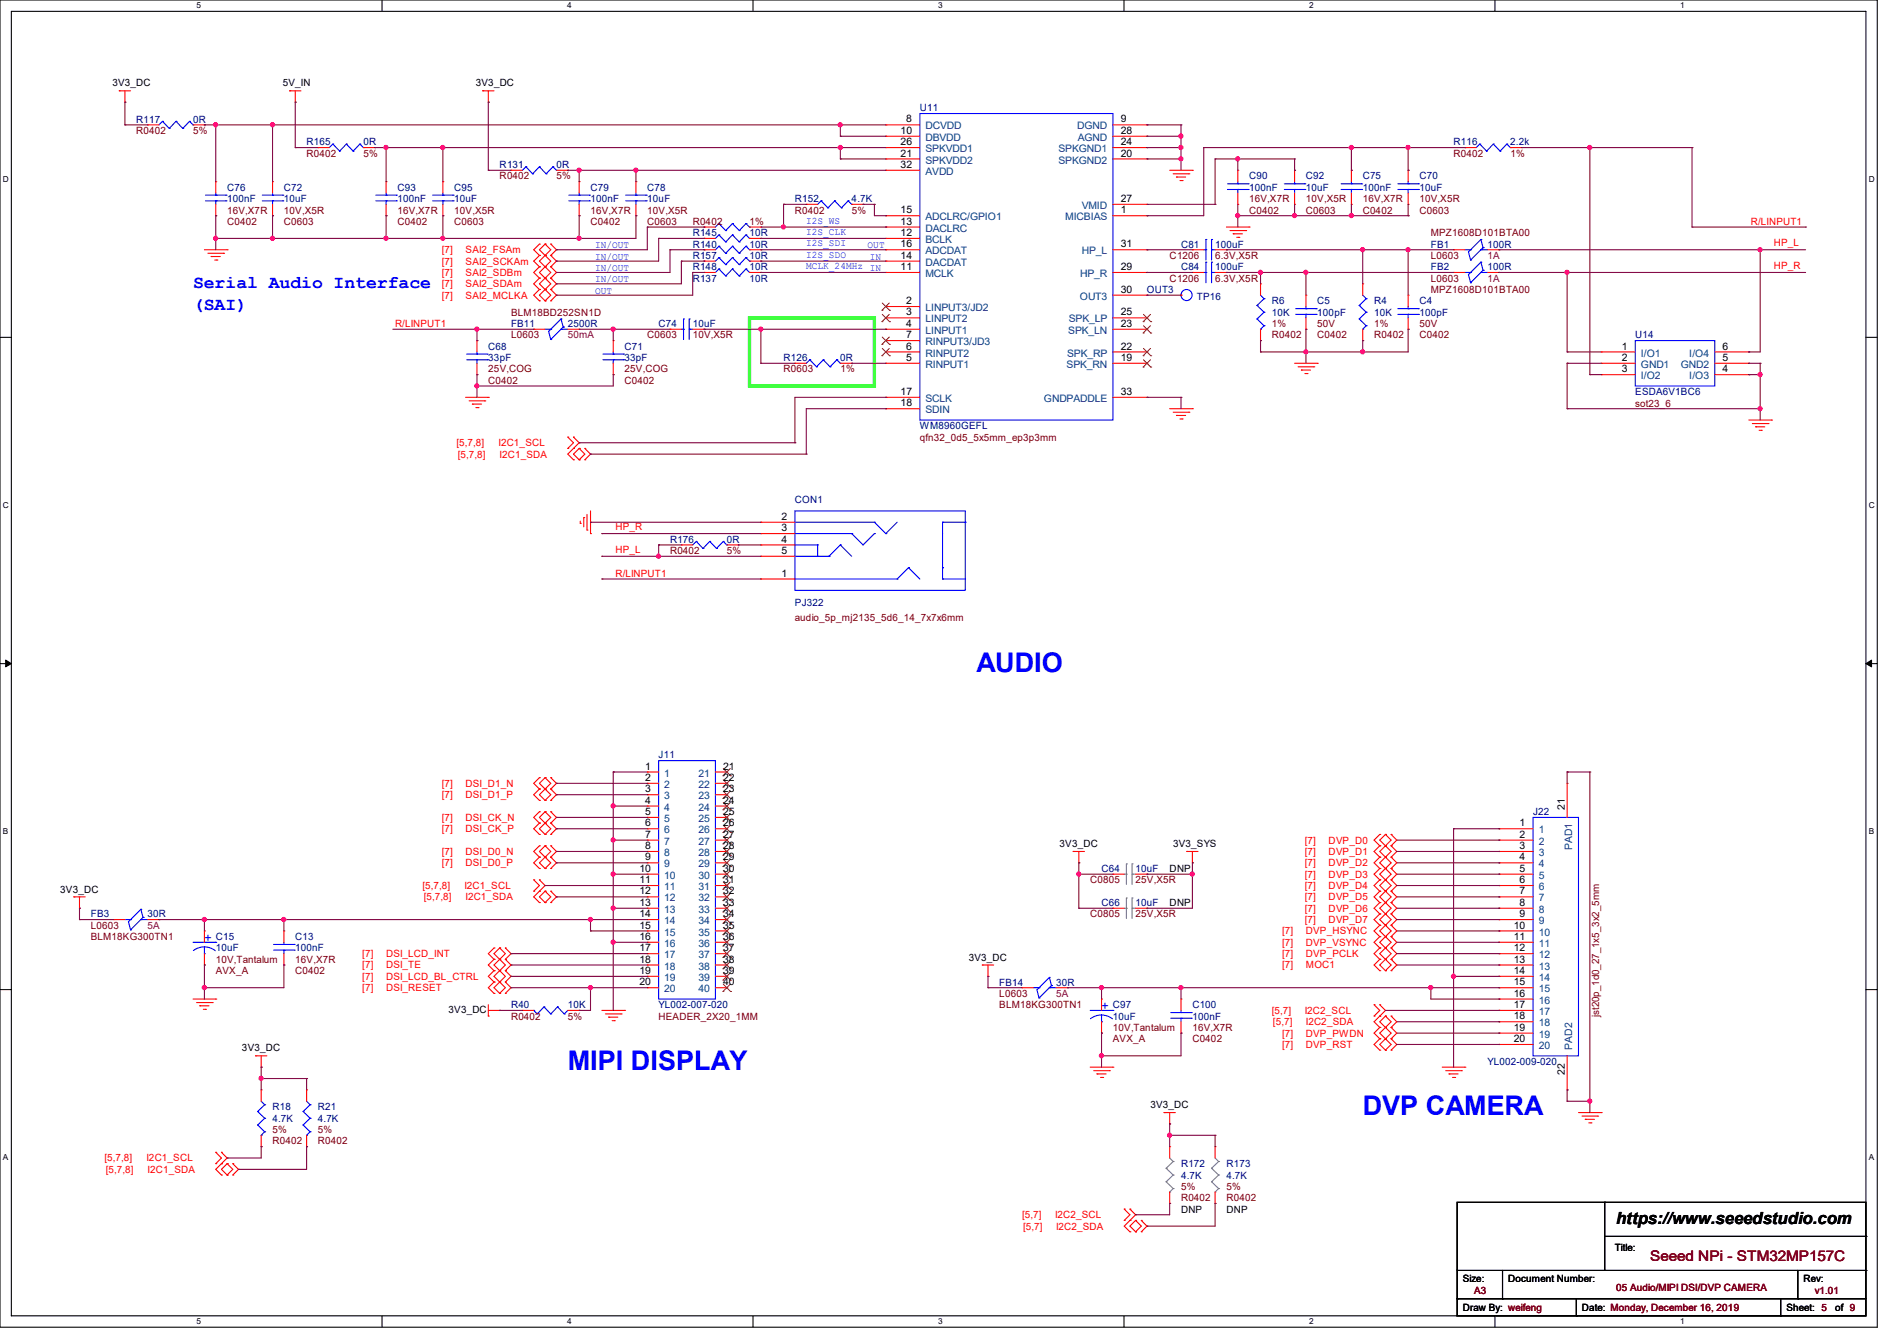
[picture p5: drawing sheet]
<svg xmlns="http://www.w3.org/2000/svg" width="297mm" height="210mm" viewBox="0 0 297 210" stroke-linecap="round" stroke-linejoin="round" font-family="sans-serif">
<defs><g id="words">
<g font-size="4.2" fill="#00f">
<text x="152.9" y="105.3">AUDIO</text>
<text x="88.9" y="167.5">MIPI DISPLAY</text>
<text x="213.4" y="174.6">DVP CAMERA</text>
</g>
<g font-size="2.8" fill="#00f">
<text x="30.2" y="45">Serial Audio Interface</text>
<text x="30.2" y="48.6">(SAI)</text>
</g>
<text font-size="2.6" x="253" y="191.8">https://www.seeedstudio.com</text>
<text font-size="2.3" fill="#800000" x="258.4" y="197.5">Seeed NPi - STM32MP157C</text>
<g font-size="1.9" fill="#00f">
<text x="32" y="147.6">+</text>
<text x="172.5" y="158.2">+</text>
</g>
<g font-size="1.6">
<text x="17.6" y="13.5">3V3_DC</text>
<text x="44.3" y="13.5">5V_IN</text>
<text x="74.5" y="13.5">3V3_DC</text>
<text x="141" y="21">10</text>
<text x="141" y="22.7">26</text>
<text x="141.9" y="19.2">8</text>
<text x="175.5" y="19.2">9</text>
<text x="175.5" y="21">28</text>
<text x="175.5" y="22.7">24</text>
<text x="141" y="24.5">21</text>
<text x="141" y="26.3">32</text>
<text x="175.5" y="24.5">20</text>
<text x="141" y="33.4">15</text>
<text x="141" y="35.2">13</text>
<text x="175.5" y="31.6">27</text>
<text x="175.5" y="33.4">1</text>
<text x="141" y="37">12</text>
<text x="141" y="38.7">16</text>
<text x="141" y="40.5">14</text>
<text x="175.5" y="38.7">31</text>
<text x="141" y="42.3">11</text>
<text x="141.9" y="47.6">2</text>
<text x="175.5" y="42.3">29</text>
<text x="175.5" y="45.8">30</text>
<text x="141.9" y="49.4">3</text>
<text x="141.9" y="51.2">4</text>
<text x="141.9" y="53">7</text>
<text x="175.5" y="49.4">25</text>
<text x="175.5" y="51.2">23</text>
<text x="141.9" y="54.7">6</text>
<text x="141.9" y="56.5">5</text>
<text x="175.5" y="54.7">22</text>
<text x="175.5" y="56.5">19</text>
<text x="253.9" y="54.7">1</text>
<text x="253.9" y="56.5">2</text>
<text x="253.9" y="58.3">3</text>
<text x="269.7" y="58.3">4</text>
<text x="269.7" y="56.5">5</text>
<text x="269.7" y="54.7">6</text>
<text x="141" y="61.8">17</text>
<text x="141" y="63.6">18</text>
<text x="175.5" y="61.8">33</text>
<text x="122.3" y="83.2">3</text>
<text x="122.3" y="81.4">2</text>
<text x="122.3" y="86.7">5</text>
<text x="122.3" y="85">4</text>
<text x="122.3" y="90.3">1</text>
<text x="101" y="120.5">1</text>
<text x="101" y="122.3">2</text>
<text x="101" y="124.1">3</text>
<text x="101" y="125.9">4</text>
<text x="113.2" y="120.5">21</text>
<text x="113.2" y="122.3">22</text>
<text x="113.2" y="124.1">23</text>
<text x="113.2" y="125.9">24</text>
<text x="101" y="129.4">6</text>
<text x="101" y="131.2">7</text>
<text x="101" y="127.6">5</text>
<text x="113.2" y="127.6">25</text>
<text x="113.2" y="129.4">26</text>
<text x="113.2" y="131.2">27</text>
<text x="237.9" y="129.4">1</text>
<text x="237.9" y="131.2">2</text>
<text x="245" y="126.8" transform="rotate(-90 245 126.8)">21</text>
<text x="100.1" y="136.5">10</text>
<text x="101" y="133">8</text>
<text x="101" y="134.7">9</text>
<text x="113.2" y="133">28</text>
<text x="113.2" y="134.7">29</text>
<text x="113.2" y="136.5">30</text>
<text x="165.9" y="132.7">3V3_DC</text>
<text x="183.1" y="136.6">DNP</text>
<text x="183.7" y="132.7">3V3_SYS</text>
<text x="237.9" y="133">3</text>
<text x="237.9" y="134.7">4</text>
<text x="237.9" y="136.5">5</text>
<text x="9.4" y="139.8">3V3_DC</text>
<text x="100.1" y="138.3">11</text>
<text x="100.1" y="140.1">12</text>
<text x="100.1" y="141.9">13</text>
<text x="100.1" y="143.6">14</text>
<text x="113.2" y="138.3">31</text>
<text x="113.2" y="140.1">32</text>
<text x="113.2" y="141.9">33</text>
<text x="113.2" y="143.6">34</text>
<text x="183.1" y="141.9">DNP</text>
<text x="237.9" y="138.3">6</text>
<text x="237.9" y="140.1">7</text>
<text x="237.9" y="141.9">8</text>
<text x="237.9" y="143.6">9</text>
<text x="100.1" y="145.4">15</text>
<text x="100.1" y="147.2">16</text>
<text x="100.1" y="149">17</text>
<text x="113.2" y="145.4">35</text>
<text x="113.2" y="147.2">36</text>
<text x="113.2" y="149">37</text>
<text x="237" y="145.4">10</text>
<text x="237" y="147.2">11</text>
<text x="237" y="149">12</text>
<text x="100.1" y="150.8">18</text>
<text x="100.1" y="152.5">19</text>
<text x="100.1" y="154.3">20</text>
<text x="113.2" y="150.8">38</text>
<text x="113.2" y="152.5">39</text>
<text x="113.2" y="154.3">40</text>
<text x="151.7" y="150.4">3V3_DC</text>
<text x="237" y="150.8">13</text>
<text x="237" y="152.5">14</text>
<text x="237" y="154.3">15</text>
<text x="70.2" y="158.6">3V3_DC</text>
<text x="237" y="156.1">16</text>
<text x="237" y="157.9">17</text>
<text x="237" y="159.6">18</text>
<text x="237" y="161.4">19</text>
<text x="37.9" y="164.7">3V3_DC</text>
<text x="237" y="163.2">20</text>
<text x="180.1" y="173.6">3V3_DC</text>
<text x="245" y="168.4" transform="rotate(-90 245 168.4)">22</text>
<text x="184.9" y="189.9">DNP</text>
<text x="192" y="189.9">DNP</text>
<text x="252.8" y="196">Title:</text>
<text x="229" y="200.7">Size:</text>
<text x="236.1" y="200.7">Document Number:</text>
<text x="282.4" y="200.7">Rev:</text>
<text x="229" y="205.4">Draw By: weifeng</text>
<text x="247.7" y="205.4">Date: Monday, December 16, 2019</text>
<text x="279.7" y="205.4">Sheet: 5</text>
<text x="287.3" y="205.4">of 9</text>
</g>
<g font-size="1.6" fill="#000080">
<text x="144" y="17.4">U11</text>
<text x="21.3" y="19.2">R117</text>
<text x="30.2" y="19.2">0R</text>
<text x="48" y="22.8">R165</text>
<text x="56.9" y="22.8">0R</text>
<text x="227.6" y="22.8">R116</text>
<text x="236.5" y="22.8">2.2k</text>
<text x="35.6" y="29.9">C76</text>
<text x="44.4" y="29.9">C72</text>
<text x="62.2" y="29.9">C93</text>
<text x="71.1" y="29.9">C95</text>
<text x="78.2" y="26.3">R131</text>
<text x="87.1" y="26.3">0R</text>
<text x="92.5" y="29.9">C79</text>
<text x="101.3" y="29.9">C78</text>
<text x="195.6" y="28.1">C90</text>
<text x="195.6" y="29.9">100nF</text>
<text x="204.5" y="28.1">C92</text>
<text x="204.5" y="29.9">10uF</text>
<text x="213.4" y="28.1">C75</text>
<text x="213.4" y="29.9">100nF</text>
<text x="222.2" y="28.1">C70</text>
<text x="222.2" y="29.9">10uF</text>
<text x="35.6" y="31.7">100nF</text>
<text x="44.4" y="31.7">10uF</text>
<text x="62.2" y="31.7">100nF</text>
<text x="71.1" y="31.7">10uF</text>
<text x="92.5" y="31.7">100nF</text>
<text x="101.3" y="31.7">10uF</text>
<text x="124.5" y="31.7">R152</text>
<text x="133.3" y="31.7">4.7K</text>
<text x="108.5" y="40.6">R157</text>
<text x="108.5" y="37">R145</text>
<text x="108.5" y="38.8">R140</text>
<text x="117.3" y="40.6">10R</text>
<text x="117.3" y="37">10R</text>
<text x="117.3" y="38.8">10R</text>
<text x="184.9" y="38.8">C81</text>
<text x="190.3" y="38.8">100uF</text>
<text x="224" y="38.8">FB1</text>
<text x="232.9" y="38.8">100R</text>
<text x="108.5" y="42.3">R148</text>
<text x="108.5" y="44.1">R137</text>
<text x="117.3" y="42.3">10R</text>
<text x="117.3" y="44.1">10R</text>
<text x="179.6" y="45.9">OUT3</text>
<text x="184.9" y="42.3">C84</text>
<text x="187.4" y="46.9">TP16</text>
<text x="190.3" y="42.3">100uF</text>
<text x="199.1" y="47.7">R6</text>
<text x="206.2" y="47.7">C5</text>
<text x="215.1" y="47.7">R4</text>
<text x="222.2" y="47.7">C4</text>
<text x="224" y="42.3">FB2</text>
<text x="232.9" y="42.3">100R</text>
<text x="80" y="51.2">FB11</text>
<text x="88.9" y="51.2">2500R</text>
<text x="103.1" y="51.2">C74</text>
<text x="108.5" y="51.2">10uF</text>
<text x="199.1" y="49.4">10K</text>
<text x="206.2" y="49.4">100pF</text>
<text x="215.1" y="49.4">10K</text>
<text x="222.2" y="49.4">100pF</text>
<text x="256" y="53">U14</text>
<text x="76.5" y="54.8">C68</text>
<text x="76.5" y="56.6">33pF</text>
<text x="97.8" y="54.8">C71</text>
<text x="97.8" y="56.6">33pF</text>
<text x="122.7" y="56.6">R126</text>
<text x="131.6" y="56.6">0R</text>
<text x="256" y="61.9">ESDA6V1BC6</text>
<text x="144" y="67.2">WM8960GEFL</text>
<text x="124.5" y="78.8">CON1</text>
<text x="104.9" y="85">R176</text>
<text x="113.8" y="85">0R</text>
<text x="124.5" y="95">PJ322</text>
<text x="103.1" y="118.8">J11</text>
<text x="240" y="127.7">J22</text>
<text x="172.5" y="136.6">C64</text>
<text x="177.8" y="136.6">10uF</text>
<text x="14.2" y="143.7">FB3</text>
<text x="23.1" y="143.7">30R</text>
<text x="172.5" y="141.9">C66</text>
<text x="177.8" y="141.9">10uF</text>
<text x="33.8" y="147.2">C15</text>
<text x="33.8" y="149">10uF</text>
<text x="46.2" y="147.2">C13</text>
<text x="46.2" y="149">100nF</text>
<text x="156.5" y="154.3">FB14</text>
<text x="165.3" y="154.3">30R</text>
<text x="80" y="157.9">R40</text>
<text x="88.9" y="157.9">10K</text>
<text x="103.1" y="157.9">YL002-007-020</text>
<text x="174.2" y="157.9">C97</text>
<text x="174.2" y="159.7">10uF</text>
<text x="186.7" y="157.9">C100</text>
<text x="186.7" y="159.7">100nF</text>
<text x="232.9" y="166.8">YL002-009-020</text>
<text x="42.7" y="173.9">R18</text>
<text x="49.8" y="173.9">R21</text>
<text x="42.7" y="175.7">4.7K</text>
<text x="49.8" y="175.7">4.7K</text>
<text x="184.9" y="182.8">R172</text>
<text x="184.9" y="184.6">4.7K</text>
<text x="192" y="182.8">R173</text>
<text x="192" y="184.6">4.7K</text>
</g>
<g font-size="1.6" fill="#800000">
<text x="21.3" y="21">R0402</text>
<text x="30.2" y="21">5%</text>
<text x="48" y="24.6">R0402</text>
<text x="56.9" y="24.6">5%</text>
<text x="78.2" y="28.1">R0402</text>
<text x="87.1" y="28.1">5%</text>
<text x="227.6" y="24.6">R0402</text>
<text x="236.5" y="24.6">1%</text>
<text x="35.6" y="35.2">C0402</text>
<text x="35.6" y="33.4">16V,X7R</text>
<text x="44.4" y="35.2">C0603</text>
<text x="44.4" y="33.4">10V,X5R</text>
<text x="62.2" y="35.2">C0402</text>
<text x="62.2" y="33.4">16V,X7R</text>
<text x="71.1" y="35.2">C0603</text>
<text x="71.1" y="33.4">10V,X5R</text>
<text x="92.5" y="35.2">C0402</text>
<text x="92.5" y="33.4">16V,X7R</text>
<text x="101.3" y="35.2">C0603</text>
<text x="101.3" y="33.4">10V,X5R</text>
<text x="108.5" y="35.2">R0402</text>
<text x="117.3" y="35.2">1%</text>
<text x="124.5" y="33.4">R0402</text>
<text x="133.3" y="33.4">5%</text>
<text x="195.6" y="33.4">C0402</text>
<text x="195.6" y="31.7">16V,X7R</text>
<text x="204.5" y="33.4">C0603</text>
<text x="204.5" y="31.7">10V,X5R</text>
<text x="213.4" y="33.4">C0402</text>
<text x="213.4" y="31.7">16V,X7R</text>
<text x="222.2" y="33.4">C0603</text>
<text x="222.2" y="31.7">10V,X5R</text>
<text x="183.1" y="40.6">C1206</text>
<text x="190.2" y="40.6">6.3V,X5R</text>
<text x="224" y="40.6">L0603</text>
<text x="224" y="37">MPZ1608D101BTA00</text>
<text x="183.1" y="44.1">C1206</text>
<text x="190.2" y="44.1">6.3V,X5R</text>
<text x="224" y="44.1">L0603</text>
<text x="224" y="45.9">MPZ1608D101BTA00</text>
<text x="80" y="53">L0603</text>
<text x="80" y="49.4">BLM18BD252SN1D</text>
<text x="101.3" y="53">C0603</text>
<text x="108.5" y="53">10V,X5R</text>
<text x="199.1" y="51.2">1%</text>
<text x="199.1" y="53">R0402</text>
<text x="206.2" y="53">C0402</text>
<text x="206.2" y="51.2">50V</text>
<text x="215.1" y="51.2">1%</text>
<text x="215.1" y="53">R0402</text>
<text x="222.2" y="53">C0402</text>
<text x="222.2" y="51.2">50V</text>
<text x="76.5" y="58.3">25V,COG</text>
<text x="97.8" y="58.3">25V,COG</text>
<text x="122.7" y="58.3">R0603</text>
<text x="131.6" y="58.3">1%</text>
<text x="76.5" y="60.1">C0402</text>
<text x="97.8" y="60.1">C0402</text>
<text x="256" y="63.7">sot23_6</text>
<text x="144" y="69">qfn32_0d5_5x5mm_ep3p3mm</text>
<text x="104.9" y="86.8">R0402</text>
<text x="113.8" y="86.8">5%</text>
<text x="124.5" y="97.3">audio_5p_mj2135_5d6_14_7x7x6mm</text>
<text x="170.7" y="138.3">C0805</text>
<text x="170.7" y="143.7">C0805</text>
<text x="177.8" y="138.3">25V,X5R</text>
<text x="177.8" y="143.7">25V,X5R</text>
<text x="14.2" y="145.5">L0603</text>
<text x="14.2" y="147.2">BLM18KG300TN1</text>
<text x="33.8" y="152.6">AVX_A</text>
<text x="33.8" y="150.8">10V,Tantalum</text>
<text x="46.2" y="152.6">C0402</text>
<text x="46.2" y="150.8">16V,X7R</text>
<text x="80" y="159.7">R0402</text>
<text x="88.9" y="159.7">5%</text>
<text x="103.1" y="159.7">HEADER_2X20_1MM</text>
<text x="156.5" y="156.1">L0603</text>
<text x="156.5" y="157.9">BLM18KG300TN1</text>
<text x="174.2" y="161.5">10V,Tantalum</text>
<text x="186.7" y="161.5">16V,X7R</text>
<text x="250.4" y="159.3" transform="rotate(-90 250.4 159.3)">jst20p_1d0_27_1x5_3x2_5mm</text>
<text x="174.2" y="163.2">AVX_A</text>
<text x="186.7" y="163.2">C0402</text>
<text x="42.7" y="177.5">5%</text>
<text x="42.7" y="179.2">R0402</text>
<text x="49.8" y="177.5">5%</text>
<text x="49.8" y="179.2">R0402</text>
<text x="184.9" y="186.3">5%</text>
<text x="184.9" y="188.1">R0402</text>
<text x="192" y="186.3">5%</text>
<text x="192" y="188.1">R0402</text>
<text x="230.8" y="202.7">A3</text>
<text x="253" y="202.2">05 Audio/MIPI DSI/DVP CAMERA</text>
<text x="284.1" y="202.7">v1.01</text>
</g>
<g font-size="1.6" fill="#004080">
<text x="144.9" y="20.3">DCVDD</text>
<text x="144.9" y="22.1">DBVDD</text>
<text x="144.9" y="23.8">SPKVDD1</text>
<text x="165.7" y="23.8">SPKGND1</text>
<text x="168.7" y="20.3">DGND</text>
<text x="168.7" y="22.1">AGND</text>
<text x="144.9" y="25.6">SPKVDD2</text>
<text x="144.9" y="27.4">AVDD</text>
<text x="165.7" y="25.6">SPKGND2</text>
<text x="144.9" y="34.5">ADCLRC/GPIO1</text>
<text x="166.8" y="34.5">MICBIAS</text>
<text x="169.4" y="32.7">VMID</text>
<text x="144.9" y="36.3">DACLRC</text>
<text x="144.9" y="38.1">BCLK</text>
<text x="144.9" y="39.8">ADCDAT</text>
<text x="144.9" y="41.6">DACDAT</text>
<text x="169.4" y="39.8">HP_L</text>
<text x="144.9" y="43.4">MCLK</text>
<text x="169.1" y="46.9">OUT3</text>
<text x="169.1" y="43.4">HP_R</text>
<text x="144.9" y="48.7">LINPUT3/JD2</text>
<text x="144.9" y="50.5">LINPUT2</text>
<text x="144.9" y="52.3">LINPUT1</text>
<text x="167.3" y="52.3">SPK_LN</text>
<text x="167.3" y="50.5">SPK_LP</text>
<text x="144.9" y="54.1">RINPUT3/JD3</text>
<text x="144.9" y="55.8">RINPUT2</text>
<text x="144.9" y="57.6">RINPUT1</text>
<text x="167" y="57.6">SPK_RN</text>
<text x="167.1" y="55.8">SPK_RP</text>
<text x="256.9" y="55.8">I/O1</text>
<text x="256.9" y="57.6">GND1</text>
<text x="256.9" y="59.4">I/O2</text>
<text x="263.1" y="57.6">GND2</text>
<text x="264.5" y="59.4">I/O3</text>
<text x="264.5" y="55.8">I/O4</text>
<text x="144.9" y="63">SCLK</text>
<text x="144.9" y="64.7">SDIN</text>
<text x="163.4" y="63">GNDPADDLE</text>
<text x="104" y="121.6">1</text>
<text x="104" y="123.4">2</text>
<text x="104" y="125.2">3</text>
<text x="109.3" y="121.6">21</text>
<text x="109.3" y="123.4">22</text>
<text x="109.3" y="125.2">23</text>
<text x="104" y="130.5">6</text>
<text x="104" y="127">4</text>
<text x="104" y="128.7">5</text>
<text x="109.3" y="128.7">25</text>
<text x="109.3" y="130.5">26</text>
<text x="109.3" y="127">24</text>
<text x="240.9" y="130.5">1</text>
<text x="104" y="132.3">7</text>
<text x="104" y="134.1">8</text>
<text x="104" y="135.8">9</text>
<text x="104" y="137.6">10</text>
<text x="109.3" y="132.3">27</text>
<text x="109.3" y="134.1">28</text>
<text x="109.3" y="135.8">29</text>
<text x="109.3" y="137.6">30</text>
<text x="240.9" y="132.3">2</text>
<text x="240.9" y="134.1">3</text>
<text x="240.9" y="135.8">4</text>
<text x="240.9" y="137.6">5</text>
<text x="246.1" y="133.2" transform="rotate(-90 246.1 133.2)">PAD1</text>
<text x="104" y="139.4">11</text>
<text x="104" y="141.2">12</text>
<text x="104" y="143">13</text>
<text x="109.3" y="139.4">31</text>
<text x="109.3" y="141.2">32</text>
<text x="109.3" y="143">33</text>
<text x="240.9" y="139.4">6</text>
<text x="240.9" y="141.2">7</text>
<text x="240.9" y="143">8</text>
<text x="104" y="144.7">14</text>
<text x="104" y="146.5">15</text>
<text x="104" y="148.3">16</text>
<text x="109.3" y="144.7">34</text>
<text x="109.3" y="146.5">35</text>
<text x="109.3" y="148.3">36</text>
<text x="240.9" y="144.7">9</text>
<text x="240.9" y="146.5">10</text>
<text x="240.9" y="148.3">11</text>
<text x="104" y="150.1">17</text>
<text x="104" y="151.9">18</text>
<text x="104" y="153.6">19</text>
<text x="104" y="155.4">20</text>
<text x="109.3" y="150.1">37</text>
<text x="109.3" y="151.9">38</text>
<text x="109.3" y="153.6">39</text>
<text x="109.3" y="155.4">40</text>
<text x="240.9" y="150.1">12</text>
<text x="240.9" y="151.9">13</text>
<text x="240.9" y="153.6">14</text>
<text x="240.9" y="155.4">15</text>
<text x="240.9" y="157.2">16</text>
<text x="240.9" y="159">17</text>
<text x="240.9" y="160.7">18</text>
<text x="240.9" y="162.5">19</text>
<text x="240.9" y="164.3">20</text>
<text x="246.1" y="164.5" transform="rotate(-90 246.1 164.5)">PAD2</text>
</g>
<g font-size="1.6" fill="#00f">
<text x="126.2" y="35">I2S_WS</text>
<text x="93.2" y="40.7">IN/OUT</text>
<text x="93.2" y="38.9">IN/OUT</text>
<text x="126.2" y="36.8">I2S_CLK</text>
<text x="126.2" y="38.6">I2S_SDI</text>
<text x="126.2" y="40.3">I2S_SDO</text>
<text x="135.8" y="38.9">OUT</text>
<text x="136.2" y="40.7">IN</text>
<text x="93.2" y="46">OUT</text>
<text x="93.2" y="44.2">IN/OUT</text>
<text x="93.2" y="42.5">IN/OUT</text>
<text x="126.2" y="42.1">MCLK_24MHz IN</text>
</g>
<g font-size="1.6" fill="#f00">
<text x="274.1" y="35.2">R/LINPUT1</text>
<text x="69.2" y="41.4">[7]</text>
<text x="69.2" y="39.7">[7]</text>
<text x="72.9" y="41.4">SAI2_SCKAm</text>
<text x="72.9" y="39.7">SAI2_FSAm</text>
<text x="277.7" y="38.6">HP_L</text>
<text x="69.2" y="46.8">[7]</text>
<text x="69.2" y="45">[7]</text>
<text x="69.2" y="43.2">[7]</text>
<text x="72.9" y="46.8">SAI2_MCLKA</text>
<text x="72.9" y="45">SAI2_SDAm</text>
<text x="72.9" y="43.2">SAI2_SDBm</text>
<text x="277.7" y="42.1">HP_R</text>
<text x="61.8" y="51.2">R/LINPUT1</text>
<text x="71.5" y="69.9">[5,7,8]</text>
<text x="71.7" y="71.7">[5,7,8]</text>
<text x="78.1" y="69.9">I2C1_SCL</text>
<text x="78.2" y="71.7">I2C1_SDA</text>
<text x="96.3" y="83">HP_R</text>
<text x="96.3" y="86.6">HP_L</text>
<text x="96.3" y="90.3">R/LINPUT1</text>
<text x="69.2" y="123.2">[7]</text>
<text x="69.2" y="125">[7]</text>
<text x="72.9" y="123.2">DSI_D1_N</text>
<text x="72.9" y="125">DSI_D1_P</text>
<text x="69.2" y="128.6">[7]</text>
<text x="69.2" y="130.3">[7]</text>
<text x="72.9" y="128.6">DSI_CK_N</text>
<text x="72.9" y="130.3">DSI_CK_P</text>
<text x="69.2" y="133.9">[7]</text>
<text x="69.2" y="135.7">[7]</text>
<text x="72.9" y="133.9">DSI_D0_N</text>
<text x="72.9" y="135.7">DSI_D0_P</text>
<text x="204.3" y="132.1">[7]</text>
<text x="204.3" y="133.9">[7]</text>
<text x="204.3" y="135.7">[7]</text>
<text x="204.3" y="137.5">[7]</text>
<text x="208" y="132.1">DVP_D0</text>
<text x="208" y="133.9">DVP_D1</text>
<text x="208" y="135.7">DVP_D2</text>
<text x="208" y="137.5">DVP_D3</text>
<text x="66.1" y="139.2">[5,7,8]</text>
<text x="66.3" y="141">[5,7,8]</text>
<text x="72.7" y="139.2">I2C1_SCL</text>
<text x="72.9" y="141">I2C1_SDA</text>
<text x="204.3" y="139.2">[7]</text>
<text x="204.3" y="141">[7]</text>
<text x="204.3" y="142.8">[7]</text>
<text x="208" y="139.2">DVP_D4</text>
<text x="208" y="141">DVP_D5</text>
<text x="208" y="142.8">DVP_D6</text>
<text x="56.7" y="149.9">[7]</text>
<text x="60.5" y="149.9">DSI_LCD_INT</text>
<text x="200.7" y="146.3">[7]</text>
<text x="200.7" y="148.1">[7]</text>
<text x="200.7" y="149.9">[7]</text>
<text x="204.3" y="144.6">[7]</text>
<text x="204.5" y="146.3">DVP_HSYNC</text>
<text x="204.5" y="148.1">DVP_VSYNC</text>
<text x="204.5" y="149.9">DVP_PCLK</text>
<text x="208" y="144.6">DVP_D7</text>
<text x="56.7" y="151.7">[7]</text>
<text x="56.7" y="153.5">[7]</text>
<text x="56.7" y="155.2">[7]</text>
<text x="60.5" y="151.7">DSI_TE</text>
<text x="60.5" y="153.5">DSI_LCD_BL_CTRL</text>
<text x="60.5" y="155.2">DSI_RESET</text>
<text x="200.7" y="151.7">[7]</text>
<text x="204.5" y="151.7">MOC1</text>
<text x="199.1" y="158.8">[5,7]</text>
<text x="199.3" y="160.6">[5,7]</text>
<text x="204.3" y="158.8">I2C2_SCL</text>
<text x="204.5" y="160.6">I2C2_SDA</text>
<text x="200.7" y="162.3">[7]</text>
<text x="200.7" y="164.1">[7]</text>
<text x="204.5" y="162.3">DVP_PWDN</text>
<text x="204.5" y="164.1">DVP_RST</text>
<text x="16.3" y="181.9">[5,7,8]</text>
<text x="16.6" y="183.7">[5,7,8]</text>
<text x="22.9" y="181.9">I2C1_SCL</text>
<text x="23.1" y="183.7">I2C1_SDA</text>
<text x="160" y="190.8">[5,7]</text>
<text x="165.2" y="190.8">I2C2_SCL</text>
<text x="160.2" y="192.6">[5,7]</text>
<text x="165.4" y="192.6">I2C2_SDA</text>
</g>
<g font-size="1.6" fill="#800040">
<text x="232.9" y="40.6">1A</text>
<text x="232.9" y="44.1">1A</text>
<text x="88.9" y="53">50mA</text>
<text x="23.1" y="145.5">5A</text>
<text x="165.4" y="156.1">5A</text>
</g>
<g font-size="1.3">
<text x="30.8" y="1.3">5</text>
<text x="88.8" y="1.3">4</text>
<text x="146.9" y="1.3">3</text>
<text x="205" y="1.3">2</text>
<text x="263.1" y="1.3">1</text>
<text x=".5" y="28.4">D</text>
<text x="292.6" y="28.4">D</text>
<text x=".5" y="79.5">C</text>
<text x="292.6" y="79.5">C</text>
<text x=".5" y="130.6">B</text>
<text x="292.6" y="130.6">B</text>
<text x=".5" y="181.7">A</text>
<text x="292.6" y="181.7">A</text>
<text x="30.8" y="207.4">5</text>
<text x="88.8" y="207.4">4</text>
<text x="146.9" y="207.4">3</text>
<text x="205" y="207.4">2</text>
<text x="263.1" y="207.4">1</text>
</g>
</g></defs>
<path d="M0 0h293.9v207.9h-293.9zM1.8 1.8h290.3v204.3h-290.3z" fill="none" stroke="#000" stroke-width=".17"/>
<g fill="#fff">
<path d="M30.8 .2h.7v1.4h-.7z"/>
<path d="M30.8 206.2h.7v1.4h-.7z"/>
</g>
<path d="M59.8 0v1.8M59.8 206.1v1.8" fill="none" stroke="#000" stroke-width=".17"/>
<g fill="#fff">
<path d="M88.8 .2h.7v1.4h-.7z"/>
<path d="M88.8 206.2h.7v1.4h-.7z"/>
</g>
<path d="M117.9 0v1.8M117.9 206.1v1.8" fill="none" stroke="#000" stroke-width=".17"/>
<g fill="#fff">
<path d="M146.9 .2h.7v1.4h-.7z"/>
<path d="M146.9 206.2h.7v1.4h-.7z"/>
</g>
<path d="M176 0v1.8M176 206.1v1.8" fill="none" stroke="#000" stroke-width=".17"/>
<g fill="#fff">
<path d="M205 .2h.7v1.4h-.7z"/>
<path d="M205 206.2h.7v1.4h-.7z"/>
</g>
<path d="M234.1 0v1.8M234.1 206.1v1.8" fill="none" stroke="#000" stroke-width=".17"/>
<g fill="#fff">
<path d="M263.1 .2h.6v1.4h-.6z"/>
<path d="M263.1 206.2h.6v1.4h-.6z"/>
<path d="M.5 27.3h.9v1.4h-.9z"/>
<path d="M292.6 27.3h.9v1.4h-.9z"/>
<path d="M.5 78.4h.9v1.4h-.9z"/>
<path d="M292.6 78.4h.9v1.4h-.9z"/>
</g>
<path d="M0 52.8h1.8M292.1 52.8h1.8" fill="none" stroke="#000" stroke-width=".17"/>
<g fill="#fff">
<path d="M.5 129.5h.8v1.4h-.8z"/>
<path d="M292.6 129.5h.8v1.4h-.8z"/>
</g>
<path d="M0 103.9h1.8M292.1 103.9h1.8" fill="none" stroke="#000" stroke-width=".17"/>
<path d="M.9 103.4l.9 .5-.9 .5zM292.1 103.9l.9-.5v1z" fill="#000" stroke="#000" stroke-width=".16"/>
<g fill="#fff">
<path d="M.5 180.5h.8v1.4h-.8z"/>
<path d="M292.6 180.5h.8v1.4h-.8z"/>
</g>
<g fill="none" stroke="#000" stroke-width=".17">
<path d="M0 155h1.8M292.1 155h1.8M228.1 188.3h64v17.8h-64zM228.1 199h64M235.2 199v4.4M251.2 188.3h.1M251.2 188.3v10.7M251.2 193.6h40.9M281.5 199v4.4M292.1 199h.1M292.1 193.6h.1M228.1 203.4h.1"/>
<path d="M228.1 203.4h64M235.2 203.4h.1M246.8 206.1h.1M246.8 203.4v2.7M278.8 206.1h.1M278.8 203.4v2.7M281.5 203.4h.1"/>
</g>
<path d="M117.3 49.8h19.6v10.7h-19.6z" fill="none" stroke="#0f0" stroke-width=".51"/>
<g fill="none" stroke="#f00" stroke-width=".17">
<path d="M18.7 14.2h.1M18.7 14.2h1.7M19.6 16h.1M19.6 14.2v1.8M23.1 19.6h.1M23.1 19.6h1.8M30.2 19.6h1.8M32 19.6h.1M45.3 14.2h.1M45.3 14.2h1.8M46.2 16h.1M46.2 14.2v1.8"/>
<path d="M75.6 14.2h.1M75.6 14.2h1.7M76.5 16h.1M76.5 14.2v1.8M138.7 19.6h.1M138.7 19.6h5.3M174.2 19.6h5.4M179.6 19.6h.1M32 39.1h3.6M32.6 39.7h2.4M33.8 28.4h.1M33.8 33.8h.1"/>
<path d="M33.8 28.4v1.8M33.8 32v1.8M35 39.7h.1M35.6 39.1h.1M42.7 28.4h.1M42.7 33.8h.1M42.7 28.4v1.8M42.7 32v1.8M49.8 23.1h.1M49.8 23.1h1.8M56.9 23.1h1.8M58.7 23.1h.1"/>
<path d="M60.5 28.4h.1M60.5 33.8h.1M60.5 28.4v1.8M60.5 32v1.8M69.3 28.4h.1M69.3 33.8h.1M69.3 28.4v1.8M69.3 32v1.8M80 26.7h.1M80 26.7h1.8M84.5 38.2h.1M84.5 38.2l-.9 .9 .9 .9"/>
<path d="M85.3 38.2h.1M85.3 38.2l.9 .9-1.7 1.8 1.7 1.8-1.7 1.7 1.7 1.8-.9 .9M85.3 38.2l-.8 .9 1.7 1.8-1.7 1.8 1.7 1.7-1.7 1.8 .8 .9M86.2 38.2h.1M86.2 38.2l.9 .9-.9 .9M87.1 26.7h1.8M88.9 26.7h.1M90.7 28.4h.1M90.7 33.8h.1M90.7 28.4v1.8M90.7 32v1.8M99.6 28.4h.1"/>
<path d="M99.6 33.8h.1M99.6 28.4v1.8M99.6 32v1.8M110.2 39.1h.1M110.2 35.6h.1M110.2 37.3h.1M110.2 39.1h1.8M110.2 35.6h1.8M110.2 37.3h1.8M117.3 39.1h1.8M117.3 35.6h1.8M117.3 37.3h1.8"/>
<path d="M119.1 39.1h.1M119.1 35.6h.1M119.1 37.3h.1M126.2 32h.1M126.2 32h1.8M133.3 32h1.8M135.1 32h.1M138.7 21.3h.1M138.7 23.1h.1M138.7 24.9h.1M138.7 26.7h.1M138.7 33.8h.1"/>
<path d="M138.7 35.6h.1M138.7 37.3h.1M138.7 39.1h.1M138.7 26.7h5.3M138.7 39.1h5.3M138.7 35.6h5.3M138.7 23.1h5.3M138.7 37.3h5.3M138.7 21.3h5.3M138.7 24.9h5.3M138.7 33.8h5.3M174.2 39.1h5.4"/>
<path d="M174.2 23.1h5.4M174.2 32h5.4M174.2 21.3h5.4M174.2 24.9h5.4M174.2 33.8h5.4M179.6 21.3h.1M179.6 23.1h.1M179.6 24.9h.1M179.6 32h.1M179.6 33.8h.1M179.6 39.1h.1M183.1 26.7h3.6"/>
<path d="M183.7 27.2h2.4M184.2 27.7h.1M184.2 27.7h1.4M184.7 28.3h.4M185.1 28.3h.1M186.1 27.2h.1M186.7 26.7h.1M186.7 39.1h.1M186.7 39.1h1.8M190.2 39.1h1.8M192 39.1h.1M192 35.6h3.6"/>
<path d="M192.6 36.1h2.4M193.1 36.6h.1M193.1 36.6h1.4M193.6 37.2h.4M193.8 26.7h.1M193.8 32h.1M193.8 26.7v1.7M193.8 30.2v1.8M194 37.2h.1M195 36.1h.1M195.6 35.6h.1M202.7 26.7h.1"/>
<path d="M202.7 32h.1M202.7 26.7v1.7M202.7 30.2v1.8M211.6 26.7h.1M211.6 32h.1M211.6 26.7v1.7M211.6 30.2v1.8M220.5 26.7h.1M220.5 32h.1M220.5 26.7v1.7M220.5 30.2v1.8M227.6 39.1h.1"/>
<path d="M227.6 39.1h1.8M229.4 23.1h.1M229.4 23.1h1.7M232.9 39.1h1.8M234.7 39.1h.1M236.5 23.1h1.8M238.3 23.1h.1M33.1 40.2h.1M33.1 40.2h1.4M33.6 40.7h.4M34 40.7h.1M74.7 53.3h.1"/>
<path d="M74.7 58.7h.1M74.7 53.3v1.8M74.7 56.9v1.8M83.6 51.6h.1M83.6 51.6h1.7M84.5 40h.1M84.5 41.8h.1M84.5 45.3h.1M84.5 47.1h.1M84.5 43.6h.1M84.5 40l-.9 .9 .9 .9M84.5 43.6l-.9 .8 .9 .9"/>
<path d="M84.5 41.8l-.9 .9 .9 .9M84.5 45.3l-.9 .9 .9 .9M85.3 41.8h.1M85.3 40h.1M85.3 47.1h.1M85.3 45.3h.1M85.3 43.6h.1M86.2 40h.1M86.2 41.8h.1M86.2 45.3h.1M86.2 47.1h.1M86.2 43.6h.1"/>
<path d="M86.2 43.6l.9 .8-.9 .9M86.2 40l.9 .9-.9 .9M86.2 41.8l.9 .9-.9 .9M86.2 45.3l.9 .9-.9 .9M88.9 51.6h1.8M90.7 51.6h.1M96 53.3h.1M96 58.7h.1M96 53.3v1.8M96 56.9v1.8M104.9 51.6h.1M104.9 51.6h1.8"/>
<path d="M108.5 51.6h1.7M110.2 40.9h.1M110.2 51.6h.1M110.2 42.7h.1M110.2 42.7h1.8M110.2 40.9h1.8M117.3 42.7h1.8M117.3 40.9h1.8M119.1 40.9h.1M119.1 42.7h.1M124.5 56.9h.1M124.5 56.9h1.7"/>
<path d="M131.6 56.9h1.7M133.3 56.9h.1M138.7 40.9h.1M138.7 42.7h.1M138.7 48h.1M138.7 49.8h.1M138.7 51.6h.1M138.7 53.3h.1M138.7 55.1h.1M138.7 56.9h.1M138.7 56.9h5.3M138.7 42.7h5.3"/>
<path d="M138.7 55.1h5.3M138.7 40.9h5.3M138.7 51.6h5.3M138.7 48h5.3M138.7 49.8h5.3M138.7 53.3h5.3M174.2 56.9h5.4M174.2 42.7h5.4M174.2 55.1h5.4M174.2 51.6h5.4M174.2 49.8h5.4M174.2 46.2h5.4"/>
<path d="M179.6 42.7h.1M179.6 46.2h.1M179.6 49.8h.1M179.6 51.6h.1M179.6 55.1h.1M179.6 56.9h.1M184.9 46.2h.1M186.7 42.7h.1M186.7 42.7h1.8M190.2 42.7h1.8M192 42.7h.1M197.4 44.4h.1"/>
<path d="M197.4 53.3h.1M197.4 44.4v1.8M197.4 51.6v1.7M202.7 56.9h3.5M203.2 57.4h2.5M203.8 58h.1M203.8 58h1.4M204.3 58.5h.3M204.5 46.2h.1M204.5 51.6h.1M204.5 46.2v1.8M204.5 49.8v1.8"/>
<path d="M204.6 58.5h.1M205.7 57.4h.1M206.2 56.9h.1M213.4 44.4h.1M213.4 53.3h.1M213.4 44.4v1.8M213.4 51.6v1.7M220.5 46.2h.1M220.5 51.6h.1M220.5 46.2v1.8M220.5 49.8v1.8M227.6 42.7h.1"/>
<path d="M227.6 42.7h1.8M232.9 42.7h1.8M234.7 42.7h.1M250.7 55.1h.1M250.7 56.9h.1M250.7 58.7h.1M250.7 56.9h5.3M250.7 55.1h5.3M250.7 58.7h5.3M268.5 56.9h5.3M268.5 55.1h5.3M268.5 58.7h5.3"/>
<path d="M273.8 58.7h.1M273.8 56.9h.1M273.8 55.1h.1M72.9 62.2h3.6M73.4 62.8h2.5M74 63.3h.1M74 63.3h1.4M74.5 63.8h.3M74.8 63.8h.1M75.9 62.8h.1M76.5 62.2h.1M88.9 70.2h.1"/>
<path d="M88.9 68.5h.1M88.9 68.5l.9 .8-.9 .9M89.8 68.5h.1M89.8 70.2h.1M89.8 72h.1M89.8 68.5l.9 .8-1.8 1.8 .9 .9M90.7 72h.1M90.7 70.2h.1M90.7 70.2l.9 .9-.9 .9M90.7 70.2l-.9 .9 .9 .9M91.6 70.2h.1M91.6 72h.1"/>
<path d="M91.6 70.2l.9 .9-.9 .9M138.7 62.2h.1M138.7 64h.1M138.7 64h5.3M138.7 62.2h5.3M174.2 62.2h5.4M179.6 62.2h.1M183.1 64h3.6M183.7 64.6h2.4M184.2 65.1h.1M184.2 65.1h1.4M184.7 65.6h.4"/>
<path d="M185.1 65.6h.1M186.1 64.6h.1M186.7 64h.1M273.8 65.8h3.6M274.4 66.3h2.4M274.9 66.8h.1M274.9 66.8h1.4M275.4 67.4h.4M275.8 67.4h.1M276.8 66.3h.1M277.4 65.8h.1M90.8 82h.1"/>
<path d="M90.8 81.6v.4M91.4 81.1h.1M91.4 81.1v1.4M91.9 83h.1M91.9 80.6v2.4M92.5 83.6h.1M92.5 80v3.6M106.7 85.3h.1M106.7 85.3h1.8M113.8 85.3h1.8M115.6 85.3h.1M119.1 90.7h.1"/>
<path d="M119.1 87.1h.1M119.1 85.3h.1M119.1 83.6h.1M119.1 81.8h.1M119.1 85.3h5.4M119.1 90.7h5.4M119.1 87.1h5.4M119.1 83.6h5.4M119.1 81.8h5.4M83.6 139.6h.1M83.6 137.8h.1M83.6 137.8l.9 .9-.9 .9"/>
<path d="M84.5 121.8h.1M84.5 123.6h.1M84.5 125.3h.1M84.5 127.1h.1M84.5 128.9h.1M84.5 130.7h.1M84.5 132.5h.1M84.5 134.2h.1M84.5 136h.1M84.5 137.8h.1M84.5 139.6h.1M84.5 121.8l-.9 .9 .9 .9"/>
<path d="M84.5 123.6l-.9 .9 .9 .8M84.5 127.1l-.9 .9 .9 .9M84.5 128.9l-.9 .9 .9 .9M84.5 132.5l-.9 .8 .9 .9M84.5 134.2l-.9 .9 .9 .9M84.5 137.8l.8 .9-1.7 1.8 .9 .9M85.3 123.6h.1M85.3 121.8h.1M85.3 125.3h.1M85.3 128.9h.1M85.3 127.1h.1M85.3 130.7h.1"/>
<path d="M85.3 134.2h.1M85.3 132.5h.1M85.3 136h.1M85.3 139.6h.1M85.3 121.8l-.8 .9 1.7 1.8-.9 .8M85.3 121.8l.9 .9-1.7 1.8 .8 .8M85.3 127.1l-.8 .9 1.7 1.8-.9 .9M85.3 127.1l.9 .9-1.7 1.8 .8 .9M85.3 132.5l-.8 .8 1.7 1.8-.9 .9M85.3 132.5l.9 .8-1.7 1.8 .8 .9M85.3 139.6l.9 .9-.9 .9M85.3 139.6l-.8 .9 .8 .9"/>
<path d="M86.2 121.8h.1M86.2 123.6h.1M86.2 125.3h.1M86.2 127.1h.1M86.2 128.9h.1M86.2 130.7h.1M86.2 132.5h.1M86.2 134.2h.1M86.2 136h.1M86.2 139.6h.1M86.2 121.8l.9 .9-.9 .9M86.2 127.1l.9 .9-.9 .9"/>
<path d="M86.2 123.6l.9 .9-.9 .8M86.2 132.5l.9 .8-.9 .9M86.2 128.9l.9 .9-.9 .9M86.2 134.2l.9 .9-.9 .9M86.2 139.6l.9 .9-.9 .9M101.3 120.9h.1M101.3 129.8h.1M101.3 131.6h.1M101.3 133.3h.1M101.3 135.1h.1M101.3 136.9h.1M101.3 138.7h.1"/>
<path d="M101.3 122.7h.1M101.3 124.5h.1M101.3 126.2h.1M101.3 128h.1M101.3 133.3h1.8M101.3 129.8h1.8M101.3 131.6h1.8M101.3 135.1h1.8M101.3 136.9h1.8M101.3 138.7h1.8M101.3 120.9h1.8M101.3 128h1.8"/>
<path d="M101.3 122.7h1.8M101.3 124.5h1.8M101.3 126.2h1.8M112 133.3h1.8M112 129.8h1.8M112 131.6h1.8M112 135.1h1.8M112 136.9h1.8M112 138.7h1.8M112 120.9h1.8M112 128h1.8M112 122.7h1.8"/>
<path d="M112 124.5h1.8M112 126.2h1.8M113.8 128h.1M113.8 129.8h.1M113.8 131.6h.1M113.8 133.3h.1M113.8 135.1h.1M113.8 120.9h.1M113.8 136.9h.1M113.8 138.7h.1M113.8 122.7h.1M113.8 124.5h.1"/>
<path d="M113.8 126.2h.1M168 133.3h.1M168 133.3h1.8M168.9 135.1h.1M168.9 133.3v1.8M174.2 136.9h.1M174.2 136.9h1.8M177.8 136.9h1.8M179.6 136.9h.1M185.8 133.3h.1M185.8 133.3h1.8M186.7 135.1h.1"/>
<path d="M186.7 133.3v1.8M216 130.7h.1M216 132.5h.1M216 134.2h.1M216 136h.1M216 137.8h.1M216 139.6h.1M216 130.7l-.9 .9 .9 .9M216 134.2l-.9 .9 .9 .9M216 132.5l-.9 .8 .9 .9M216 136l-.9 .9 .9 .9M216 137.8l-.9 .9 .9 .9"/>
<path d="M216 139.6l-.9 .9 .9 .9M216.9 132.5h.1M216.9 130.7h.1M216.9 134.2h.1M216.9 136h.1M216.9 137.8h.1M216.9 139.6h.1M216.9 130.7l-.9 .9 1.8 1.7-1.8 1.8 1.8 1.8-1.8 1.8 1.8 1.8-1.8 1.7 1.8 1.8-1.8 1.8 1.8 1.8-1.8 1.8 1.8 1.7-.9 .9M216.9 130.7l.9 .9-1.8 1.7 1.8 1.8-1.8 1.8 1.8 1.8-1.8 1.8 1.8 1.7-1.8 1.8 1.8 1.8-1.8 1.8 1.8 1.8-1.8 1.7 .9 .9M217.8 130.7h.1M217.8 132.5h.1M217.8 134.2h.1"/>
<path d="M217.8 136h.1M217.8 137.8h.1M217.8 139.6h.1M217.8 134.2l.9 .9-.9 .9M217.8 130.7l.9 .9-.9 .9M217.8 136l.9 .9-.9 .9M217.8 132.5l.9 .8-.9 .9M217.8 139.6l.9 .9-.9 .9M217.8 137.8l.9 .9-.9 .9M234.7 129.8h.1M234.7 131.6h.1M234.7 133.3h.1"/>
<path d="M234.7 135.1h.1M234.7 136.9h.1M234.7 138.7h.1M234.7 133.3h5.3M234.7 129.8h5.3M234.7 131.6h5.3M234.7 135.1h5.3M234.7 136.9h5.3M234.7 138.7h5.3M245.4 122.7h.1M245.4 122.7v5.3M11.6 140.5h.1"/>
<path d="M11.6 140.5h1.7M12.4 142.2h.1M12.4 140.5v1.7M17.8 144h.1M17.8 144h1.8M23.1 144h1.8M24.9 144h.1M30.2 156.5h3.6M30.8 157h2.4M31.3 157.5h.1M31.3 157.5h1.4M31.8 158.1h.4"/>
<path d="M32 145.8h.1M32 151.1h.1M32 145.8v1.8M32 149.4v1.7M32.2 158.1h.1M33.2 157h.1M33.8 156.5h.1M44.4 145.8h.1M44.4 151.1h.1M44.4 145.8v1.8M44.4 149.4v1.7M76.5 159.1h.1"/>
<path d="M76.5 158.2h1.7M76.5 157.4v1.7M77.3 148.5h.1M77.3 150.2h.1M77.3 152h.1M77.3 153.8h.1M77.3 155.6h.1M77.3 150.2l-.8 .9 .8 .9M77.3 148.5l-.8 .9 .8 .8M77.3 152l-.8 .9 .8 .9M77.3 153.8l-.8 .9 .8 .9M78.2 158.2h.1"/>
<path d="M78.2 150.2h.1M78.2 148.5h.1M78.2 152h.1M78.2 153.8h.1M78.2 155.6h.1M78.2 148.5l-.9 .9 1.8 1.7-1.8 1.8 1.8 1.8-.9 .9M78.2 148.5l.9 .9-1.8 1.7 1.8 1.8-1.8 1.8 .9 .9M79.1 148.5h.1M79.1 150.2h.1M79.1 152h.1M79.1 153.8h.1M79.1 155.6h.1"/>
<path d="M79.1 152l.9 .9-.9 .9M79.1 148.5l.9 .9-.9 .8M79.1 153.8l.9 .9-.9 .9M79.1 150.2l.9 .9-.9 .9M81.8 158.2h.1M81.8 158.2h1.8M84.5 141.4h.1M85.3 141.4h.1M86.2 141.4h.1M88.9 158.2h1.8M90.7 158.2h.1M94.2 158.2h3.6"/>
<path d="M94.8 158.8h2.4M95.3 159.3h.1M95.3 159.3h1.4M95.8 159.9h.4M96.2 159.9h.1M97.2 158.8h.1M97.8 158.2h.1M101.3 140.5h.1M101.3 142.2h.1M101.3 144h.1M101.3 145.8h.1M101.3 147.6h.1"/>
<path d="M101.3 149.4h.1M101.3 151.1h.1M101.3 152.9h.1M101.3 154.7h.1M101.3 140.5h1.8M101.3 151.1h1.8M101.3 142.2h1.8M101.3 144h1.8M101.3 145.8h1.8M101.3 147.6h1.8M101.3 149.4h1.8M101.3 152.9h1.8"/>
<path d="M101.3 154.7h1.8M112 140.5h1.8M112 151.1h1.8M112 142.2h1.8M112 144h1.8M112 145.8h1.8M112 147.6h1.8M112 149.4h1.8M112 152.9h1.8M112 154.7h1.8M113.8 140.5h.1M113.8 142.2h.1"/>
<path d="M113.8 144h.1M113.8 145.8h.1M113.8 147.6h.1M113.8 149.4h.1M113.8 151.1h.1M113.8 152.9h.1M113.8 154.7h.1M153.8 151.1h.1M153.8 151.1h1.8M154.7 152.9h.1M154.7 151.1v1.8M160 154.7h.1"/>
<path d="M160 154.7h1.8M165.4 154.7h1.7M167.1 154.7h.1M172.5 156.5h.1M172.5 156.5v1.7M174.2 142.2h.1M174.2 142.2h1.8M177.8 142.2h1.8M179.6 142.2h.1M184.9 156.5h.1M184.9 156.5v1.7M215.1 159.1h.1"/>
<path d="M215.1 157.4h.1M215.1 157.4l.9 .8-.9 .9M216 141.4h.1M216 143.1h.1M216 144.9h.1M216 146.7h.1M216 148.5h.1M216 150.2h.1M216 152h.1M216 157.4h.1M216 159.1h.1M216 141.4l-.9 .8 .9 .9"/>
<path d="M216 143.1l-.9 .9 .9 .9M216 144.9l-.9 .9 .9 .9M216 146.7l-.9 .9 .9 .9M216 148.5l-.9 .9 .9 .8M216 150.2l-.9 .9 .9 .9M216 157.4l.9 .8-1.8 1.8 .9 .9M216.9 141.4h.1M216.9 143.1h.1M216.9 144.9h.1M216.9 146.7h.1M216.9 148.5h.1M216.9 150.2h.1"/>
<path d="M216.9 152h.1M216.9 159.1h.1M216.9 159.1l.9 .9-1.8 1.8 1.8 1.8-.9 .9M216.9 159.1l-.9 .9 1.8 1.8-1.8 1.8 .9 .9M217.8 141.4h.1M217.8 143.1h.1M217.8 144.9h.1M217.8 146.7h.1M217.8 148.5h.1M217.8 150.2h.1M217.8 152h.1M217.8 159.1h.1"/>
<path d="M217.8 141.4l.9 .8-.9 .9M217.8 143.1l.9 .9-.9 .9M217.8 144.9l.9 .9-.9 .9M217.8 146.7l.9 .9-.9 .9M217.8 150.2l.9 .9-.9 .9M217.8 148.5l.9 .9-.9 .8M217.8 159.1l.9 .9-.9 .9M234.7 140.5h.1M234.7 142.2h.1M234.7 144h.1M234.7 145.8h.1M234.7 147.6h.1"/>
<path d="M234.7 149.4h.1M234.7 151.1h.1M234.7 152.9h.1M234.7 154.7h.1M234.7 156.5h.1M234.7 158.2h.1M234.7 140.5h5.3M234.7 151.1h5.3M234.7 156.5h5.3M234.7 158.2h5.3M234.7 142.2h5.3M234.7 144h5.3"/>
<path d="M234.7 145.8h5.3M234.7 147.6h5.3M234.7 149.4h5.3M234.7 152.9h5.3M234.7 154.7h5.3M40 165.4h.1M40 165.4h1.8M40.9 167.1h.1M40.9 170.7h.1M40.9 179.6h.1M40.9 165.4v1.7M40.9 170.7v1.8"/>
<path d="M40.9 177.8v1.8M48 170.7h.1M48 179.6h.1M48 170.7v1.8M48 177.8v1.8M170.7 167.1h3.5M171.2 167.7h2.5M171.7 168.2h.1M171.7 168.2h1.5M172.3 168.7h.3M172.5 161.8h.1M172.5 160v1.8"/>
<path d="M172.6 168.7h.1M173.7 167.7h.1M174.2 167.1h.1M182.2 174.2h.1M182.2 174.2h1.8M183.1 176h.1M183.1 179.6h.1M183.1 174.2v1.8M183.1 179.6v1.8M184.9 161.8h.1M184.9 160v1.8M190.2 179.6h.1"/>
<path d="M190.2 179.6v1.8M216 160.9h.1M216 162.7h.1M216 164.5h.1M216 162.7l-.9 .9 .9 .9M216 160.9l-.9 .9 .9 .9M216.9 160.9h.1M216.9 162.7h.1M216.9 164.5h.1M217.8 160.9h.1M217.8 162.7h.1M217.8 164.5h.1"/>
<path d="M217.8 162.7l.9 .9-.9 .9M217.8 160.9l.9 .9-.9 .9M225.8 167.1h3.6M226.4 167.7h2.4M226.9 168.2h.1M226.9 168.2h1.4M227.4 168.7h.4M227.8 168.7h.1M228.8 167.7h.1M229.4 167.1h.1M234.7 160h.1M234.7 161.8h.1"/>
<path d="M234.7 163.6h.1M234.7 160h5.3M234.7 161.8h5.3M234.7 163.6h5.3M245.4 170.7h.1M245.4 165.4v5.3M247.1 174.2h3.6M247.7 174.8h2.4M248.2 175.3h.1M248.2 175.3h1.4M248.8 175.9h.3M249.1 175.9h.1"/>
<path d="M250.1 174.8h.1M250.7 174.2h.1M33.8 182.2h.1M33.8 180.5h.1M33.8 180.5l.9 .9-.9 .8M34.7 180.5h.1M34.7 182.2h.1M34.7 184h.1M34.7 180.5l.9 .9-1.8 1.7 .9 .9M35.6 184h.1M35.6 182.2h.1M35.6 182.2l-.9 .9 .9 .9"/>
<path d="M35.6 182.2l.8 .9-.8 .9M36.4 182.2h.1M36.4 184h.1M36.4 182.2l.9 .9-.9 .9M176 191.1h.1M176 189.4h.1M176 189.4l.9 .8-.9 .9M176.9 189.4h.1M176.9 191.1h.1M176.9 192.9h.1M176.9 189.4l.9 .8-1.8 1.8 .9 .9M177.8 192.9h.1"/>
<path d="M177.8 191.1h.1M177.8 191.1l-.9 .9 .9 .9M177.8 191.1l.9 .9-.9 .9M178.7 191.1h.1M178.7 192.9h.1M178.7 191.1l.9 .9-.9 .9M183.1 188.5h.1M183.1 186.7v1.8M190.2 188.5h.1M190.2 186.7v1.8"/>
</g>
<g fill="none" stroke="#00f" stroke-width=".17">
<path d="M25.4 19h.1M25.4 19l-.5 .6M25.4 19l1.1 1.1M27.6 19h.1M27.6 19l-1.1 1.1M27.6 19l1 1.1M29.7 19h.1M29.7 19l-1.1 1.1M29.7 19l.5 .6M30.2 19.6h.1M144 17.8h30.2v48h-30.2zM26.5 20.1h.1"/>
<path d="M28.6 20.1h.1M32.2 30.6h3.2M32.2 31.5h3.2M33.8 31.5h.1M33.8 30.6h.1M33.8 30.2v.4M33.8 31.5v.5M35.4 30.6h.1M35.4 31.5h.1M41.1 30.6h3.2M41.1 31.5h3.2M42.7 31.5h.1"/>
<path d="M42.7 30.6h.1M42.7 30.2v.4M42.7 31.5v.5M44.3 30.6h.1M44.3 31.5h.1M52.1 22.6h.1M52.1 22.6l-.5 .5M52.1 22.6l1.1 1.1M53.2 23.7h.1M54.2 22.6h.1M54.2 22.6l-1 1.1M54.2 22.6l1.1 1.1"/>
<path d="M55.3 23.7h.1M56.3 22.6h.1M56.3 22.6l-1 1.1M56.3 22.6l.6 .5M56.9 23.1h.1M58.8 30.6h3.3M58.8 31.5h3.3M60.5 31.5h.1M60.5 30.6h.1M60.5 30.2v.4M60.5 31.5v.5M62.1 30.6h.1"/>
<path d="M62.1 31.5h.1M67.7 30.6h3.3M67.7 31.5h3.3M69.3 31.5h.1M69.3 30.6h.1M69.3 30.2v.4M69.3 31.5v.5M71 30.6h.1M71 31.5h.1M82.3 26.1h.1M82.3 26.1l-.5 .6M82.3 26.1l1.1 1.1"/>
<path d="M83.4 27.2h.1M84.5 26.1h.1M84.5 26.1l-1.1 1.1M84.5 26.1l1 1.1M85.5 27.2h.1M86.6 26.1h.1M86.6 26.1l-1.1 1.1M86.6 26.1l.5 .6M87.1 26.7h.1M89.1 30.6h3.2M89.1 31.5h3.2M90.7 31.5h.1"/>
<path d="M90.7 30.6h.1M90.7 30.2v.4M90.7 31.5v.5M92.3 30.6h.1M92.3 31.5h.1M98 30.6h3.2M98 31.5h3.2M99.6 31.5h.1M99.6 30.6h.1M99.6 30.2v.4M99.6 31.5v.5M101.2 30.6h.1"/>
<path d="M101.2 31.5h.1M112.6 38.6h.1M112.6 35h.1M112.6 36.8h.1M112.6 38.6l-.6 .5M112.6 38.6l1 1.1M112.6 35l-.6 .6M112.6 35l1 1.1M112.6 36.8l-.6 .5M112.6 36.8l1 1.1M113.6 39.7h.1M113.6 36.1h.1"/>
<path d="M113.6 37.9h.1M114.7 38.6h.1M114.7 35h.1M114.7 36.8h.1M114.7 38.6l-1.1 1.1M114.7 38.6l1 1.1M114.7 35l-1.1 1.1M114.7 35l1 1.1M114.7 36.8l-1.1 1.1M114.7 36.8l1 1.1M115.7 39.7h.1M115.7 36.1h.1"/>
<path d="M115.7 37.9h.1M116.8 38.6h.1M116.8 35h.1M116.8 36.8h.1M116.8 38.6l-1.1 1.1M116.8 38.6l.5 .5M116.8 35l-1.1 1.1M116.8 35l.5 .6M116.8 36.8l-1.1 1.1M116.8 36.8l.5 .5M117.3 39.1h.1M117.3 35.6h.1"/>
<path d="M117.3 37.3h.1M128.6 31.5h.1M128.6 31.5l-.6 .5M128.6 31.5l1 1.1M129.6 32.6h.1M130.7 31.5h.1M130.7 31.5l-1.1 1.1M130.7 31.5l1 1.1M131.7 32.6h.1M132.8 31.5h.1M132.8 31.5l-1.1 1.1M132.8 31.5l.5 .5"/>
<path d="M133.3 32h.1M188.5 39.1h.3M188.8 37.5h.1M188.8 39.1h.1M188.8 37.5v3.2M189.7 39.1h.1M189.7 37.5h.1M189.7 39.1h.5M189.7 37.5v3.2M192.2 28.8h3.2M192.2 29.7h3.2M193.8 29.7h.1"/>
<path d="M193.8 28.8h.1M193.8 28.4v.4M193.8 29.7v.5M195.4 28.8h.1M195.4 29.7h.1M201.1 28.8h3.2M201.1 29.7h3.2M202.7 29.7h.1M202.7 28.8h.1M202.7 28.4v.4M202.7 29.7v.5M204.3 28.8h.1"/>
<path d="M204.3 29.7h.1M210 28.8h3.2M210 29.7h3.2M211.6 29.7h.1M211.6 28.8h.1M211.6 28.4v.4M211.6 29.7v.5M213.2 28.8h.1M213.2 29.7h.1M218.9 28.8h3.2M218.9 29.7h3.2M220.5 29.7h.1"/>
<path d="M220.5 28.8h.1M220.5 28.4v.4M220.5 29.7v.5M222.1 28.8h.1M222.1 29.7h.1M229.4 39.1h.9M230.3 39.1h.1M231.7 22.6h.1M231.7 22.6l-.6 .5M231.7 22.6l1 1.1M231.9 37.5h.1M231.9 39.1h.1"/>
<path d="M231.9 39.1h1M231.9 37.5l-2 2 .4 1.2M231.9 37.5l.3 1.3M232.2 38.8h.1M232.2 38.8l-1.9 1.9M232.7 23.7h.1M233.8 22.6h.1M233.8 22.6l-1.1 1.1M233.8 22.6l1.1 1.1M234.9 23.7h.1M235.9 22.6h.1M235.9 22.6l-1 1.1"/>
<path d="M235.9 22.6l.6 .5M236.5 23.1h.1M73.1 55.5h3.2M73.1 56.3h3.2M74.7 56.3h.1M74.7 55.5h.1M74.7 55.1v.4M74.7 56.3v.6M76.3 55.5h.1M76.3 56.3h.1M85.3 51.6h.9M86.2 53.2h.1"/>
<path d="M86.2 51.6h.1M87.8 50h.1M87.8 51.6h.1M87.8 51.6h1.1M87.8 50l-1.9 1.9 .3 1.3M87.8 50l.4 1.2M88.2 51.2h.1M88.2 51.2l-2 2M94.4 55.5h3.2M94.4 56.3h3.2M96 56.3h.1M96 55.5h.1"/>
<path d="M96 55.1v.4M96 56.3v.6M97.6 55.5h.1M97.6 56.3h.1M106.7 51.6h.3M107 50h.1M107 51.6h.1M107 50v3.2M107.9 51.6h.1M107.9 50h.1M107.9 51.6h.6M107.9 50v3.2"/>
<path d="M112.6 40.3h.1M112.6 42.1h.1M112.6 40.3l-.6 .6M112.6 40.3l1 1.1M112.6 42.1l-.6 .6M112.6 42.1l1 1.1M113.6 41.4h.1M113.6 43.2h.1M114.7 40.3h.1M114.7 42.1h.1M114.7 40.3l-1.1 1.1M114.7 40.3l1 1.1"/>
<path d="M114.7 42.1l-1.1 1.1M114.7 42.1l1 1.1M115.7 41.4h.1M115.7 43.2h.1M116.8 40.3h.1M116.8 42.1h.1M116.8 40.3l-1.1 1.1M116.8 40.3l.5 .6M116.8 42.1l-1.1 1.1M116.8 42.1l.5 .6M117.3 40.9h.1M117.3 42.7h.1"/>
<path d="M126.8 56.3h.1M126.8 56.3l-.6 .6M126.8 56.3l1 1.1M127.8 57.4h.1M128.9 56.3h.1M128.9 56.3l-1.1 1.1M128.9 56.3l1.1 1.1M130 57.4h.1M131 56.3h.1M131 56.3l-1 1.1M131 56.3l.6 .6M131.6 56.9h.1"/>
<path d="M188.5 42.7h.3M188.8 41.1h.1M188.8 42.7h.1M188.8 41.1v3.2M189.7 42.7h.1M189.7 41.1h.1M189.7 42.7h.5M189.7 41.1v3.2M196.8 47.8h.1M196.8 50h.1M196.8 47.8l1.1 1.1M196.8 50l1.1 1"/>
<path d="M197.4 51.6h.1M197.4 46.2l.5 .6M197.9 46.8h.1M197.9 48.9h.1M197.9 51h.1M197.9 46.8l-1.1 1M197.9 48.9l-1.1 1.1M197.9 51l-.5 .6M202.9 48.3h3.2M202.9 49.2h3.2M204.5 49.2h.1M204.5 48.3h.1"/>
<path d="M204.5 48v.3M204.5 49.2v.6M206.1 48.3h.1M206.1 49.2h.1M212.8 47.8h.1M212.8 50h.1M212.8 47.8l1.1 1.1M212.8 50l1.1 1M213.4 51.6h.1M213.4 46.2l.5 .6M213.9 46.8h.1M213.9 48.9h.1"/>
<path d="M213.9 51h.1M213.9 46.8l-1.1 1M213.9 48.9l-1.1 1.1M213.9 51l-.5 .6M218.9 48.3h3.2M218.9 49.2h3.2M220.5 49.2h.1M220.5 48.3h.1M220.5 48v.3M220.5 49.2v.6M222.1 48.3h.1M222.1 49.2h.1"/>
<path d="M229.4 42.7h.9M230.3 44.3h.1M230.3 42.7h.1M230.3 40.7h.1M231.9 41.1h.1M231.9 42.7h.1M231.9 41.1l-2 1.9 .4 1.3M231.9 42.7h1M231.9 41.1l.3 1.2M232.2 42.3h.1M232.2 42.3l-1.9 2M256 53.3h12.5v7.2h-12.5z"/>
<path d="M109 84.8h.1M109 84.8l-.5 .5M109 84.8l1.1 1.1M110.1 85.9h.1M111.1 84.8h.1M111.1 84.8l-1 1.1M111.1 84.8l1.1 1.1M112.2 85.9h.1M113.2 84.8h.1M113.2 84.8l-1 1.1M113.2 84.8l.6 .5M113.8 85.3h.1"/>
<path d="M124.5 80h26.6v12.5h-26.6zM124.5 85.3h3.5M124.5 90.7h16M124.5 81.8h12.4M124.5 83.6h8.8M124.5 87.1h5.3M128 85.3h.1M128 87.1h.1M128 85.3v1.8M129.8 87.1h.1M131.6 85.3h.1M131.6 85.3l1.7 1.8"/>
<path d="M131.6 85.3l-1.8 1.8M133.3 83.6h.1M133.3 83.6l1.8 1.7 1.8-1.7M136.9 83.6h.1M136.9 81.8h.1M136.9 81.8l1.8 1.8M138.7 83.6h.1M140.5 90.7h.1M140.5 81.8l-1.8 1.8M142.2 88.9h.1M142.2 88.9l-1.7 1.8M142.2 88.9l1.8 1.8"/>
<path d="M147.6 90.7h.1M147.6 88.9h.1M147.6 81.8h.1M147.6 90.7h3.5M147.6 81.8v8.9M147.6 81.8h3.5M151.1 81.8h.1M103.1 119.1h8.9v37.4h-8.9zM240 128h7.1v37.4h-7.1zM19.6 144h.8M20.4 145.6h.1M20.4 144h.1"/>
<path d="M22.1 142.4h.1M22.1 144h.1M22.1 142.4l-2 2 .3 1.2M22.1 144h1M22.1 142.4l.3 1.3M22.4 143.7h.1M22.4 143.7l-2 1.9M30.2 147.6h3.6M32 149.4h.1M32 148.3l1.1 .2 .6 .4M32 148.3l-.7 .1-1 .5M32 148.3v1.1"/>
<path d="M33.8 147.6h.1M42.8 147.9h3.3M42.8 148.8h3.3M44.4 148.8h.1M44.4 147.9h.1M44.4 147.6v.3M44.4 148.8v.6M46.1 147.9h.1M46.1 148.8h.1M83.6 158.2h.1M83.6 158.2l.5 .6M84.1 158.8h.1"/>
<path d="M85.2 157.7h.1M85.2 157.7l1 1.1M85.2 157.7l-1.1 1.1M86.2 158.8h.1M87.3 157.7h.1M87.3 157.7l1 1.1M87.3 157.7l-1.1 1.1M88.3 158.8h.1M88.9 158.2l-.6 .6M161.8 154.7h.9M162.7 156.3h.1M162.7 154.7h.1"/>
<path d="M164.3 153.1h.1M164.3 154.7h.1M164.3 153.1l-2 1.9 .4 1.3M164.3 154.7h1.1M164.3 153.1l.3 1.2M164.6 154.3h.1M164.6 154.3l-1.9 2M170.7 158.2h3.5M172.5 159l1 .2 .7 .4M172.5 159l-.8 .1-1 .4M172.5 159v1M174.2 158.2h.1"/>
<path d="M183.3 158.6h3.2M183.3 159.5h3.2M184.9 159.5h.1M184.9 158.6h.1M184.9 158.2v.4M184.9 159.5v.5M186.5 158.6h.1M186.5 159.5h.1M40.3 174.1h.1M40.3 176.2h.1M40.3 174.1l1.1 1M40.3 176.2l1.1 1"/>
<path d="M40.9 177.8h.1M40.9 172.5l.5 .5M41.4 173h.1M41.4 175.1h.1M41.4 177.2h.1M41.4 173l-1.1 1.1M41.4 175.1l-1.1 1.1M41.4 177.2l-.5 .6M47.5 174.1h.1M47.5 176.2h.1M47.5 174.1l1.1 1M47.5 176.2l1.1 1"/>
<path d="M48 177.8h.1M48 172.5l.6 .5M48.6 173h.1M48.6 175.1h.1M48.6 177.2h.1M48.6 173l-1.1 1.1M48.6 175.1l-1.1 1.1M48.6 177.2l-.6 .6M172.5 160h.1"/>
<circle cx="185.8" cy="46.2" r=".87"/>
</g>
<g fill="none" stroke="#808080" stroke-width=".17">
<path d="M176 136.9h.4M176.4 135.3h.1M176.4 136.9h.1M176.4 135.3v3.2M177.2 136.9h.1M177.2 135.3h.1M177.2 136.9h.6M177.2 135.3v3.2M176 142.2h.4M176.4 140.6h.1M176.4 142.2h.1M176.4 140.6v3.2"/>
<path d="M177.2 142.2h.1M177.2 140.6h.1M177.2 140.6v3.2M177.2 142.2h.6M182.6 183h.1M182.6 185.1h.1M182.6 183l1.1 1M182.6 185.1l1.1 1M183.1 186.7h.1M183.1 181.4l.6 .5M183.7 181.9h.1M183.7 184h.1"/>
<path d="M183.7 186.1h.1M183.7 181.9l-1.1 1.1M183.7 184l-1.1 1.1M183.7 186.1l-.6 .6M189.7 183h.1M189.7 185.1h.1M189.7 183l1.1 1M189.7 185.1l1.1 1M190.2 186.7h.1M190.2 181.4l.6 .5M190.8 181.9h.1M190.8 184h.1"/>
<path d="M190.8 186.1h.1M190.8 181.9l-1.1 1.1M190.8 184l-1.1 1.1M190.8 186.1l-.6 .6"/>
</g>
<g fill="none" stroke="#804000" stroke-width=".16">
<path d="M138.1 48.6h.1M138.1 50.4h.1M138.1 53.9h.1M138.1 55.7h.1M138.1 47.5l1.2 1.1M138.1 49.2l1.2 1.2M138.1 52.8l1.2 1.1M138.1 54.6l1.2 1.1M139.2 47.5l-1.1 1.1M139.2 49.2l-1.1 1.2M139.2 52.8l-1.1 1.1M139.2 54.6l-1.1 1.1"/>
<path d="M139.3 48.6h.1M139.3 50.4h.1M139.3 53.9h.1M139.3 55.7h.1M179 50.4h.1M179 52.2h.1M179 55.7h.1M179 57.5h.1M179 49.2l1.2 1.2M179 51l1.2 1.2M179 54.6l1.2 1.1M179 56.3l1.2 1.2"/>
<path d="M180.1 49.2l-1.1 1.2M180.1 51l-1.1 1.2M180.1 54.6l-1.1 1.1M180.1 56.3l-1.1 1.2M180.2 50.4h.1M180.2 52.2h.1M180.2 55.7h.1M180.2 57.5h.1M113.2 128.6h.1M113.2 130.4h.1M113.2 132.2h.1M113.2 133.9h.1"/>
<path d="M113.2 135.7h.1M113.2 121.5h.1M113.2 137.5h.1M113.2 139.3h.1M113.2 123.3h.1M113.2 125.1h.1M113.2 126.8h.1M113.2 127.5l1.2 1.1M113.2 129.2l1.2 1.2M113.2 131l1.2 1.2M113.2 132.8l1.2 1.1M113.2 134.6l1.2 1.1"/>
<path d="M113.2 120.4l1.2 1.1M113.2 136.4l1.2 1.1M113.2 138.1l1.2 1.2M113.2 139.9l1.2 1.2M113.2 122.1l1.2 1.2M113.2 123.9l1.2 1.2M113.2 125.7l1.2 1.1M114.3 120.4l-1.1 1.1M114.3 122.1l-1.1 1.2M114.3 127.5l-1.1 1.1M114.3 129.2l-1.1 1.2M114.3 131l-1.1 1.2"/>
<path d="M114.3 132.8l-1.1 1.1M114.3 134.6l-1.1 1.1M114.3 136.4l-1.1 1.1M114.3 138.1l-1.1 1.2M114.3 139.9l-1.1 1.2M114.3 123.9l-1.1 1.2M114.3 125.7l-1.1 1.1M114.4 128.6h.1M114.4 130.4h.1M114.4 132.2h.1M114.4 133.9h.1M114.4 135.7h.1"/>
<path d="M114.4 121.5h.1M114.4 137.5h.1M114.4 139.3h.1M114.4 123.3h.1M114.4 125.1h.1M114.4 126.8h.1M113.2 141.1h.1M113.2 142.8h.1M113.2 144.6h.1M113.2 146.4h.1M113.2 148.2h.1M113.2 149.9h.1"/>
<path d="M113.2 151.7h.1M113.2 153.5h.1M113.2 155.3h.1M113.2 141.7l1.2 1.1M113.2 143.5l1.2 1.1M113.2 145.2l1.2 1.2M113.2 147l1.2 1.2M113.2 148.8l1.2 1.1M113.2 150.6l1.2 1.1M113.2 152.4l1.2 1.1M113.2 154.1l1.2 1.2M114.3 141.7l-1.1 1.1"/>
<path d="M114.3 143.5l-1.1 1.1M114.3 145.2l-1.1 1.2M114.3 147l-1.1 1.2M114.3 148.8l-1.1 1.1M114.3 150.6l-1.1 1.1M114.3 152.4l-1.1 1.1M114.3 154.1l-1.1 1.2M114.4 141.1h.1M114.4 142.8h.1M114.4 144.6h.1M114.4 146.4h.1M114.4 148.2h.1"/>
<path d="M114.4 149.9h.1M114.4 151.7h.1M114.4 153.5h.1M114.4 155.3h.1"/>
</g>
<g fill="none" stroke="#800040" stroke-width=".17">
<path d="M19.6 19.6h.1M19.6 16h.1M19.6 19.6h3.5M19.6 16v3.6M32 19.6h.1M32 19.6h106.7M33.8 19.6h.1M33.8 19.6v8.8M42.7 19.6h.1M42.7 19.6v8.8M46.2 16h.1M46.2 16v7.1"/>
<path d="M76.5 16h.1M76.5 16v10.7M131.6 19.6h.1M131.6 19.6v1.7M179.6 19.6h.1M179.6 19.6h5.3M184.9 19.6h.1M184.9 19.6v7.1M33.8 33.8h.1M33.8 37.3h.1M33.8 33.8v5.3M42.7 33.8h.1"/>
<path d="M42.7 37.3h.1M42.7 33.8v3.5M46.2 23.1h.1M46.2 23.1h3.6M58.7 23.1h.1M58.7 23.1h80M60.5 23.1h.1M60.5 33.8h.1M60.5 37.3h.1M60.5 23.1v5.3M60.5 33.8v3.5M69.3 23.1h.1"/>
<path d="M69.3 33.8h.1M69.3 37.3h.1M69.3 23.1v5.3M69.3 33.8v3.5M76.5 26.7h.1M76.5 26.7h3.5M87.1 39.1h.1M88.9 26.7h.1M88.9 26.7h49.8M90.7 26.7h.1M90.7 33.8h.1M90.7 37.3h.1"/>
<path d="M90.7 26.7v1.7M90.7 33.8v3.5M99.6 26.7h.1M99.6 33.8h.1M99.6 26.7v1.7M99.6 33.8v3.5h-65.8M101.3 35.6h.1M101.3 35.6h8.9M101.3 35.6v3.5h-14.2M103.1 37.3h.1M103.1 37.3v3.6h-16M103.1 37.3h7.1"/>
<path d="M104.9 39.1h.1M104.9 39.1h5.3M104.9 39.1v3.6h-17.8M110.2 35.6h.1M110.2 37.3h.1M110.2 39.1h.1M119.1 37.3h.1M119.1 39.1h.1M119.1 35.6h19.6M119.1 37.3h19.6M119.1 39.1h19.6M122.7 35.6h.1"/>
<path d="M122.7 32h.1M122.7 32h3.5M122.7 32v3.6M131.6 21.3h.1M131.6 24.9h.1M131.6 23.1h.1M131.6 24.9h7.1M131.6 21.3h7.1M131.6 23.1v1.8M135.1 32h.1M135.1 32h1.8M136.9 32h.1"/>
<path d="M136.9 32v1.8h1.8M138.7 35.6h.1M138.7 33.8h.1M179.6 24.9h.1M179.6 23.1h.1M179.6 21.3h.1M179.6 33.8h.1M179.6 39.1h.1M179.6 24.9h5.3M179.6 23.1h5.3M179.6 21.3h5.3M179.6 39.1h7.1"/>
<path d="M179.6 32h10.6M184.9 23.1h.1M184.9 21.3h.1M184.9 24.9h.1M188.5 23.1h.1M188.5 23.1h40.9M188.5 23.1v10.7h-8.9M190.2 32h.1M190.2 24.9h.1M190.2 24.9h12.5M190.2 24.9v7.1M192 39.1h.1"/>
<path d="M192 39.1h35.6M193.8 33.8h.1M193.8 24.9h.1M193.8 33.8h26.7M193.8 24.9v1.8M193.8 32v3.6M202.7 33.8h.1M202.7 26.7h.1M202.7 24.9h.1M202.7 24.9v1.8M202.7 32v1.8M211.6 23.1h.1"/>
<path d="M211.6 26.7h.1M211.6 33.8h.1M211.6 23.1v3.6M211.6 32v1.8M213.4 39.1h.1M213.4 39.1v5.3M220.5 39.1h.1M220.5 23.1h.1M220.5 26.7h.1M220.5 33.8h.1M220.5 23.1v3.6M220.5 32v1.8"/>
<path d="M220.5 39.1v7.1M229.4 23.1h.1M234.7 39.1h.1M234.7 39.1h48M238.3 23.1h26.6M248.9 23.1h.1M248.9 23.1v35.6M264.9 35.6h.1M264.9 23.1h.1M264.9 35.6h17.8M264.9 23.1v12.5M275.6 39.1h.1"/>
<path d="M275.6 39.1v16h-1.8M282.7 35.6h.1M61.5 51.6h22.1M74.7 51.6h.1M74.7 58.7h.1M74.7 53.3h.1M74.7 51.6v1.7M74.7 58.7v3.5M87.1 40.9h.1M87.1 42.7h.1M87.1 44.4h.1M87.1 46.2h.1"/>
<path d="M90.7 51.6h14.2M96 51.6h.1M96 58.7h.1M96 51.6v1.7M96 58.7v1.8h-21.3M106.7 40.9h.1M106.7 40.9h3.5M106.7 40.9v3.5h-19.6M108.5 42.7h.1M108.5 42.7h1.7M108.5 42.7v3.5h-21.4M110.2 51.6h.1"/>
<path d="M110.2 40.9h.1M110.2 42.7h.1M110.2 51.6h28.5M119.1 40.9h.1M119.1 42.7h.1M119.1 56.9h.1M119.1 51.6h.1M119.1 40.9h19.6M119.1 42.7h19.6M119.1 56.9h5.4M119.1 51.6v5.3M133.3 56.9h.1"/>
<path d="M133.3 56.9h5.4M138.7 51.6h.1M179.6 46.2h.1M179.6 42.7h.1M179.6 42.7h7.1M179.6 46.2h5.3M192 42.7h.1M192 42.7h35.6M197.4 42.7h.1M197.4 53.3h.1M197.4 55.1h.1M197.4 42.7v1.7"/>
<path d="M197.4 53.3v1.8M204.5 42.7h.1M204.5 51.6h.1M204.5 55.1h.1M204.5 42.7v3.5M204.5 51.6v5.3M213.4 53.3h.1M213.4 55.1h.1M213.4 53.3v1.8M220.5 51.6h.1M220.5 51.6v3.5h-23.1M234.7 42.7h.1"/>
<path d="M234.7 42.7h48M245.4 55.1h.1M245.4 42.7h.1M245.4 56.9h.1M245.4 55.1h5.3M245.4 42.7v12.4M245.4 56.9v7.1M245.4 56.9h5.3M248.9 58.7h.1M248.9 58.7h1.8M273.8 55.1h.1M273.8 56.9h.1"/>
<path d="M273.8 58.7h.1M273.8 56.9h1.8M273.8 58.7h1.8M275.6 56.9h.1M275.6 58.7h.1M275.6 56.9v8.9M74.7 60.5h.1M90.7 69.3h.1M90.7 69.3h33.8M92.5 71.1h.1M92.5 71.1h33.7M124.5 69.3h.1"/>
<path d="M126.2 71.1h.1M138.7 62.2h.1M138.7 64h.1M138.7 62.2h-14.2v7.1M138.7 64h-12.5v7.1M179.6 62.2h.1M179.6 62.2h5.3M184.9 62.2h.1M184.9 62.2v1.8M245.4 64h.1M245.4 64h30.2M275.6 64h.1"/>
<path d="M92.5 81.8h.1M92.5 81.8h26.6M94.2 90.7h.1M94.2 83.6h.1M94.2 87.1h.1M94.2 90.7h24.9M94.2 83.6h24.9M94.2 87.1h24.9M103.1 85.3h.1M103.1 87.1h.1M103.1 85.3h3.6M103.1 85.3v1.8"/>
<path d="M115.6 85.3h.1M115.6 85.3h3.5M85.3 138.7h.1M85.3 138.7h16M87.1 122.7h.1M87.1 124.5h.1M87.1 128h.1M87.1 129.8h.1M87.1 133.3h.1M87.1 135.1h.1M87.1 129.8h14.2M87.1 122.7h14.2"/>
<path d="M87.1 133.3h14.2M87.1 135.1h14.2M87.1 124.5h14.2M87.1 128h14.2M96 120.9h.1M96 126.2h.1M96 131.6h.1M96 136.9h.1M96 120.9h5.3M96 120.9v37.3M96 131.6h5.3M96 136.9h5.3"/>
<path d="M96 126.2h5.3M168.9 136.9h.1M168.9 135.1h.1M168.9 136.9h5.3M168.9 135.1v7.1M179.6 136.9h.1M179.6 136.9h7.1M186.7 136.9h.1M186.7 135.1h.1M186.7 135.1v7.1h-7.1M218.7 131.6h16M218.7 133.3h16"/>
<path d="M218.7 135.1h16M218.7 136.9h16M218.7 138.7h16M227.6 129.8h.1M227.6 129.8h7.1M227.6 129.8v37.3M234.7 129.8h.1M234.7 131.6h.1M234.7 133.3h.1M234.7 135.1h.1M234.7 136.9h.1M234.7 138.7h.1"/>
<path d="M245.4 120.9h.1M245.4 120.9h3.5M245.4 120.9v1.8M248.9 120.9h.1M248.9 120.9v53.3M12.4 142.2h.1M12.4 144h.1M12.4 144h5.4M12.4 142.2v1.8M24.9 144h.1M24.9 144h76.4M32 144h.1"/>
<path d="M32 151.1h.1M32 154.7h.1M32 144v1.8M32 151.1v5.4M44.4 144h.1M44.4 151.1h.1M44.4 144v1.8M44.4 151.1v3.6h-12.4M78.2 158.2h.1M78.2 158.2h3.6M80 149.4h.1M80 151.1h.1"/>
<path d="M80 152.9h.1M80 154.7h.1M80 149.4h21.3M80 151.1h21.3M80 152.9h21.3M80 154.7h21.3M87.1 140.5h.1M87.1 140.5h14.2M90.7 158.2h.1M92.5 144h.1M92.5 154.7h.1M92.5 145.8h.1"/>
<path d="M92.5 145.8h8.8M92.5 144v1.8M92.5 154.7v3.5h-1.8M96 147.6h.1M96 142.2h.1M96 142.2h5.3M96 147.6h5.3M154.7 152.9h.1M154.7 154.7h.1M154.7 152.9v1.8M154.7 154.7h5.3M167.1 154.7h.1"/>
<path d="M167.1 154.7h67.6M168.9 142.2h.1M168.9 142.2h5.3M172.5 154.7h.1M172.5 154.7v1.8M179.6 142.2h.1M184.9 154.7h.1M184.9 154.7v1.8M216.9 158.2h17.8M218.7 140.5h16M218.7 142.2h16M218.7 144h16"/>
<path d="M218.7 145.8h16M218.7 147.6h16M218.7 149.4h16M218.7 151.1h16M224 154.7h.1M224 154.7v1.8h10.7M227.6 152.9h.1M227.6 152.9h7.1M234.7 140.5h.1M234.7 142.2h.1M234.7 144h.1M234.7 145.8h.1"/>
<path d="M234.7 147.6h.1M234.7 149.4h.1M234.7 151.1h.1M234.7 152.9h.1M234.7 154.7h.1M234.7 156.5h.1M234.7 158.2h.1M40.9 179.6h.1M40.9 168.9h.1M40.9 167.1h.1M40.9 179.6v1.8h-5.3M40.9 167.1v3.6"/>
<path d="M40.9 168.9h7.1M48 179.6h.1M48 168.9h.1M48 179.6v3.5h-10.7M48 168.9v1.8M172.5 161.8h.1M172.5 165.4h.1M172.5 161.8v5.3M183.1 176h.1M183.1 177.8h.1M183.1 176v3.6M183.1 177.8h7.1"/>
<path d="M184.9 161.8h.1M184.9 161.8v3.6h-12.4M190.2 177.8h.1M190.2 177.8v1.8M218.7 160h16M218.7 161.8h16M218.7 163.6h16M234.7 160h.1M234.7 161.8h.1M234.7 163.6h.1M245.4 170.7h.1M245.4 172.5h.1"/>
<path d="M245.4 170.7v1.8M245.4 172.5h3.5M248.9 172.5h.1M35.6 181.4h.1M37.3 183.1h.1M177.8 190.2h.1M179.6 192h.1M183.1 188.5h.1M183.1 188.5v1.7h-5.3M190.2 188.5h.1M190.2 188.5v3.5h-10.6"/>
</g>
<g fill="#f0f" stroke="#f0f" stroke-width=".17">
<circle cx="96" cy="131.6" r=".32"/>
<circle cx="96" cy="126.2" r=".32"/>
<circle cx="96" cy="136.9" r=".32"/>
<circle cx="32" cy="144" r=".32"/>
<circle cx="92.4" cy="144" r=".32"/>
<circle cx="44.4" cy="144" r=".32"/>
<circle cx="227.6" cy="152.9" r=".32"/>
<circle cx="172.4" cy="154.7" r=".32"/>
<circle cx="224" cy="154.7" r=".32"/>
<circle cx="184.9" cy="154.7" r=".32"/>
<circle cx="32" cy="154.7" r=".32"/>
<circle cx="92.4" cy="154.7" r=".32"/>
<circle cx="172.4" cy="165.3" r=".32"/>
<circle cx="40.9" cy="168.9" r=".32"/>
<circle cx="103.1" cy="87.1" r=".32"/>
<circle cx="184.9" cy="21.3" r=".32"/>
<circle cx="184.9" cy="24.9" r=".32"/>
<circle cx="184.9" cy="23.1" r=".32"/>
<circle cx="131.6" cy="19.5" r=".32"/>
<circle cx="42.7" cy="19.5" r=".32"/>
<circle cx="131.6" cy="23.1" r=".32"/>
<circle cx="69.3" cy="23.1" r=".32"/>
<circle cx="33.8" cy="19.5" r=".32"/>
<circle cx="60.4" cy="23.1" r=".32"/>
<circle cx="90.7" cy="26.6" r=".32"/>
<circle cx="99.5" cy="26.6" r=".32"/>
<circle cx="193.8" cy="33.8" r=".32"/>
<circle cx="213.3" cy="39.1" r=".32"/>
<circle cx="197.3" cy="42.7" r=".32"/>
<circle cx="204.4" cy="42.7" r=".32"/>
<circle cx="220.5" cy="39.1" r=".32"/>
<circle cx="213.3" cy="55.1" r=".32"/>
<circle cx="204.4" cy="55.1" r=".32"/>
<circle cx="96" cy="51.5" r=".32"/>
<circle cx="74.7" cy="51.5" r=".32"/>
<circle cx="245.3" cy="42.7" r=".32"/>
<circle cx="275.6" cy="39.1" r=".32"/>
<circle cx="275.6" cy="64" r=".32"/>
<circle cx="275.6" cy="58.7" r=".32"/>
<circle cx="193.8" cy="24.9" r=".32"/>
<circle cx="211.6" cy="23.1" r=".32"/>
<circle cx="202.7" cy="33.8" r=".32"/>
<circle cx="211.6" cy="33.8" r=".32"/>
<circle cx="220.5" cy="23.1" r=".32"/>
<circle cx="248.9" cy="23.1" r=".32"/>
<circle cx="96" cy="147.6" r=".32"/>
<circle cx="96" cy="142.2" r=".32"/>
<circle cx="248.9" cy="172.4" r=".32"/>
<circle cx="183.1" cy="177.8" r=".32"/>
<circle cx="122.7" cy="35.5" r=".32"/>
<circle cx="74.7" cy="60.4" r=".32"/>
<circle cx="42.7" cy="37.3" r=".32"/>
<circle cx="33.8" cy="37.3" r=".32"/>
<circle cx="90.7" cy="37.3" r=".32"/>
<circle cx="69.3" cy="37.3" r=".32"/>
<circle cx="60.4" cy="37.3" r=".32"/>
<circle cx="119.1" cy="51.5" r=".32"/>
<circle cx="168.9" cy="136.9" r=".32"/>
<circle cx="186.7" cy="136.9" r=".32"/>
</g>
<use href="#words"/>
</svg>
